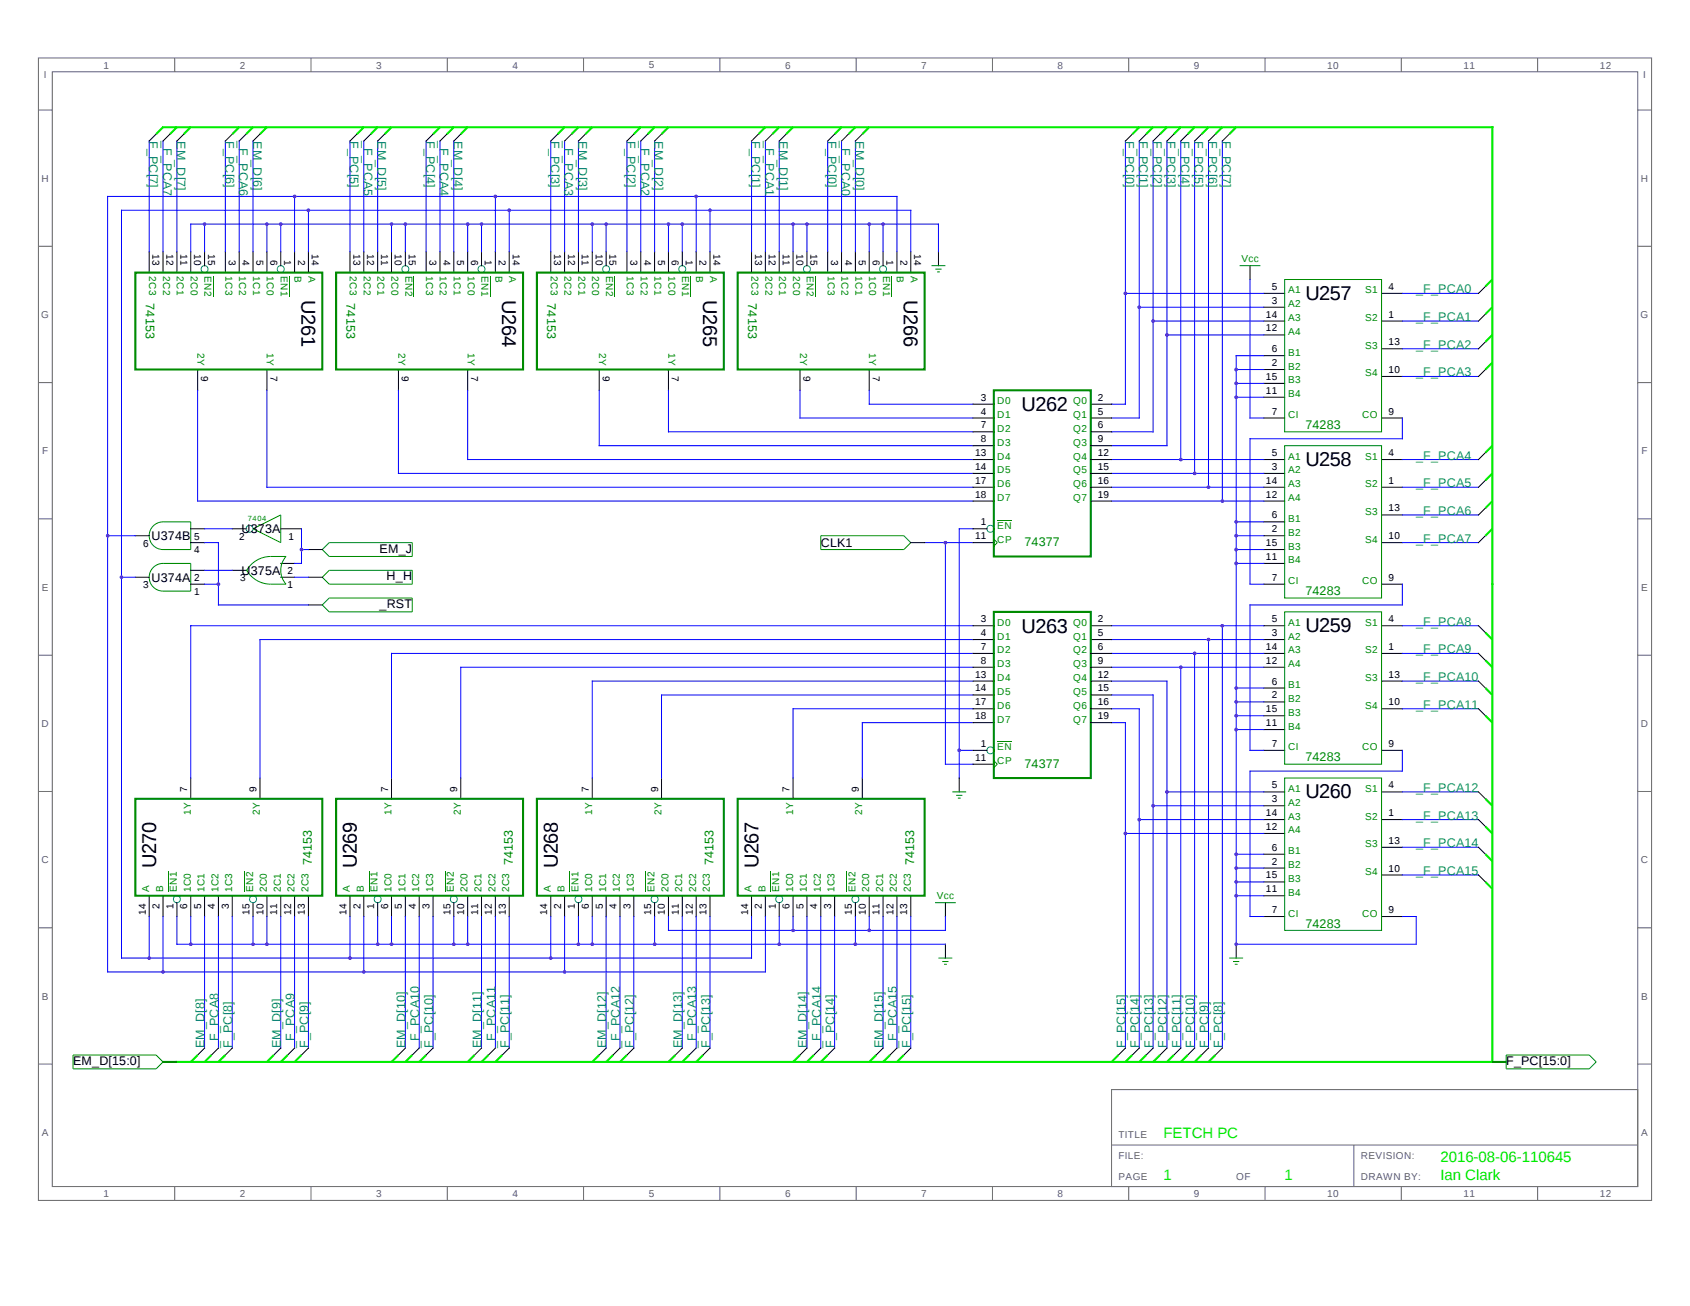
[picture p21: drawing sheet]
<svg xmlns="http://www.w3.org/2000/svg" width="279mm" height="216mm" viewBox="0 0 279 216" stroke-linecap="round" stroke-linejoin="round" font-family="sans-serif">
<defs><g id="words">
<g font-size="3.3">
<text x="49.8" y="49.6" transform="rotate(90 49.8 49.6)">U261</text>
<text x="83" y="49.6" transform="rotate(90 83 49.6)">U264</text>
<text x="116.2" y="49.6" transform="rotate(90 116.2 49.6)">U265</text>
<text x="149.4" y="49.6" transform="rotate(90 149.4 49.6)">U266</text>
<text x="215.8" y="49.6">U257</text>
<text x="168.9" y="68">U262</text>
<text x="215.8" y="77">U258</text>
<text x="168.9" y="104.6">U263</text>
<text x="215.8" y="104.5">U259</text>
<text x="215.8" y="132">U260</text>
<text x="25.8" y="143.5" transform="rotate(-90 25.8 143.5)">U270</text>
<text x="59" y="143.5" transform="rotate(-90 59 143.5)">U269</text>
<text x="92.2" y="143.5" transform="rotate(-90 92.2 143.5)">U268</text>
<text x="125.4" y="143.5" transform="rotate(-90 125.4 143.5)">U267</text>
</g>
<g font-size="2.5" fill="#0e0">
<text x="192.4" y="188.1">FETCH PC</text>
<text x="192.4" y="195">1</text>
<text x="212.4" y="195">1</text>
<text x="238.1" y="192.2">2016-08-06-110645</text>
<text x="238.1" y="195">Ian Clark</text>
</g>
<g font-size="2.1" fill="#008b8b">
<text x="24.7" y="23.3" transform="rotate(90 24.7 23.3)">F_PC[7]</text>
<text x="27" y="23.3" transform="rotate(90 27 23.3)">_F_PCA7</text>
<text x="29.2" y="23.3" transform="rotate(90 29.2 23.3)">EM_D[7]</text>
<text x="37.3" y="23.3" transform="rotate(90 37.3 23.3)">F_PC[6]</text>
<text x="39.5" y="23.3" transform="rotate(90 39.5 23.3)">_F_PCA6</text>
<text x="41.8" y="23.3" transform="rotate(90 41.8 23.3)">EM_D[6]</text>
<text x="57.9" y="23.3" transform="rotate(90 57.9 23.3)">F_PC[5]</text>
<text x="60.1" y="23.3" transform="rotate(90 60.1 23.3)">_F_PCA5</text>
<text x="62.4" y="23.3" transform="rotate(90 62.4 23.3)">EM_D[5]</text>
<text x="70.4" y="23.3" transform="rotate(90 70.4 23.3)">F_PC[4]</text>
<text x="72.7" y="23.3" transform="rotate(90 72.7 23.3)">_F_PCA4</text>
<text x="75" y="23.3" transform="rotate(90 75 23.3)">EM_D[4]</text>
<text x="91.1" y="23.3" transform="rotate(90 91.1 23.3)">F_PC[3]</text>
<text x="93.3" y="23.3" transform="rotate(90 93.3 23.3)">_F_PCA3</text>
<text x="95.6" y="23.3" transform="rotate(90 95.6 23.3)">EM_D[3]</text>
<text x="103.6" y="23.3" transform="rotate(90 103.6 23.3)">F_PC[2]</text>
<text x="105.9" y="23.3" transform="rotate(90 105.9 23.3)">_F_PCA2</text>
<text x="108.2" y="23.3" transform="rotate(90 108.2 23.3)">EM_D[2]</text>
<text x="124.2" y="23.3" transform="rotate(90 124.2 23.3)">F_PC[1]</text>
<text x="126.5" y="23.3" transform="rotate(90 126.5 23.3)">_F_PCA1</text>
<text x="128.8" y="23.3" transform="rotate(90 128.8 23.3)">EM_D[1]</text>
<text x="136.8" y="23.3" transform="rotate(90 136.8 23.3)">F_PC[0]</text>
<text x="139.1" y="23.3" transform="rotate(90 139.1 23.3)">_F_PCA0</text>
<text x="141.4" y="23.3" transform="rotate(90 141.4 23.3)">EM_D[0]</text>
<text x="186.1" y="23.3" transform="rotate(90 186.1 23.3)">F_PC[0]</text>
<text x="188.3" y="23.3" transform="rotate(90 188.3 23.3)">F_PC[1]</text>
<text x="190.6" y="23.3" transform="rotate(90 190.6 23.3)">F_PC[2]</text>
<text x="192.9" y="23.3" transform="rotate(90 192.9 23.3)">F_PC[3]</text>
<text x="195.2" y="23.3" transform="rotate(90 195.2 23.3)">F_PC[4]</text>
<text x="197.5" y="23.3" transform="rotate(90 197.5 23.3)">F_PC[5]</text>
<text x="199.8" y="23.3" transform="rotate(90 199.8 23.3)">F_PC[6]</text>
<text x="202.1" y="23.3" transform="rotate(90 202.1 23.3)">F_PC[7]</text>
<text x="234.1" y="53.1">_F_PCA1</text>
<text x="234.1" y="48.5">_F_PCA0</text>
<text x="234.1" y="57.7">_F_PCA2</text>
<text x="234.1" y="62.2">_F_PCA3</text>
<text x="234.1" y="76">_F_PCA4</text>
<text x="234.1" y="80.5">_F_PCA5</text>
<text x="234.1" y="89.7">_F_PCA7</text>
<text x="234.1" y="85.1">_F_PCA6</text>
<text x="234.1" y="103.4">_F_PCA8</text>
<text x="234.1" y="108">_F_PCA9</text>
<text x="234.1" y="112.6">_F_PCA10</text>
<text x="234.1" y="117.2">_F_PCA11</text>
<text x="234.1" y="130.9">_F_PCA12</text>
<text x="234.1" y="135.5">_F_PCA13</text>
<text x="234.1" y="140.1">_F_PCA14</text>
<text x="234.1" y="144.6">_F_PCA15</text>
<text x="33.8" y="173.3" transform="rotate(-90 33.8 173.3)">EM_D[8]</text>
<text x="36.1" y="173.3" transform="rotate(-90 36.1 173.3)">_F_PCA8</text>
<text x="38.4" y="173.3" transform="rotate(-90 38.4 173.3)">F_PC[8]</text>
<text x="46.4" y="173.3" transform="rotate(-90 46.4 173.3)">EM_D[9]</text>
<text x="48.7" y="173.3" transform="rotate(-90 48.7 173.3)">_F_PCA9</text>
<text x="51" y="173.3" transform="rotate(-90 51 173.3)">F_PC[9]</text>
<text x="67" y="173.3" transform="rotate(-90 67 173.3)">EM_D[10]</text>
<text x="69.3" y="173.3" transform="rotate(-90 69.3 173.3)">_F_PCA10</text>
<text x="71.6" y="173.3" transform="rotate(-90 71.6 173.3)">F_PC[10]</text>
<text x="79.6" y="173.3" transform="rotate(-90 79.6 173.3)">EM_D[11]</text>
<text x="81.9" y="173.3" transform="rotate(-90 81.9 173.3)">_F_PCA11</text>
<text x="84.2" y="173.3" transform="rotate(-90 84.2 173.3)">F_PC[11]</text>
<text x="100.2" y="173.3" transform="rotate(-90 100.2 173.3)">EM_D[12]</text>
<text x="102.5" y="173.3" transform="rotate(-90 102.5 173.3)">_F_PCA12</text>
<text x="104.8" y="173.3" transform="rotate(-90 104.8 173.3)">F_PC[12]</text>
<text x="112.8" y="173.3" transform="rotate(-90 112.8 173.3)">EM_D[13]</text>
<text x="115.1" y="173.3" transform="rotate(-90 115.1 173.3)">_F_PCA13</text>
<text x="117.4" y="173.3" transform="rotate(-90 117.4 173.3)">F_PC[13]</text>
<text x="133.4" y="173.3" transform="rotate(-90 133.4 173.3)">EM_D[14]</text>
<text x="135.7" y="173.3" transform="rotate(-90 135.7 173.3)">_F_PCA14</text>
<text x="138" y="173.3" transform="rotate(-90 138 173.3)">F_PC[14]</text>
<text x="146" y="173.3" transform="rotate(-90 146 173.3)">EM_D[15]</text>
<text x="148.3" y="173.3" transform="rotate(-90 148.3 173.3)">_F_PCA15</text>
<text x="150.6" y="173.3" transform="rotate(-90 150.6 173.3)">F_PC[15]</text>
<text x="186.1" y="173.3" transform="rotate(-90 186.1 173.3)">F_PC[15]</text>
<text x="188.3" y="173.3" transform="rotate(-90 188.3 173.3)">F_PC[14]</text>
<text x="190.6" y="173.3" transform="rotate(-90 190.6 173.3)">F_PC[13]</text>
<text x="192.9" y="173.3" transform="rotate(-90 192.9 173.3)">F_PC[12]</text>
<text x="195.2" y="173.3" transform="rotate(-90 195.2 173.3)">F_PC[11]</text>
<text x="197.5" y="173.3" transform="rotate(-90 197.5 173.3)">F_PC[10]</text>
<text x="199.8" y="173.3" transform="rotate(-90 199.8 173.3)">F_PC[9]</text>
<text x="202.1" y="173.3" transform="rotate(-90 202.1 173.3)">F_PC[8]</text>
</g>
<g font-size="2.1" fill="#008b00">
<text x="24.1" y="50.1" transform="rotate(90 24.1 50.1)">74153</text>
<text x="57.3" y="50.1" transform="rotate(90 57.3 50.1)">74153</text>
<text x="90.5" y="50.1" transform="rotate(90 90.5 50.1)">74153</text>
<text x="123.7" y="50.1" transform="rotate(90 123.7 50.1)">74153</text>
<text x="215.8" y="70.9">74283</text>
<text x="169.4" y="90.3">74377</text>
<text x="215.8" y="98.4">74283</text>
<text x="215.8" y="125.9">74283</text>
<text x="169.4" y="126.9">74377</text>
<text x="51.6" y="143" transform="rotate(-90 51.6 143)">74153</text>
<text x="84.8" y="143" transform="rotate(-90 84.8 143)">74153</text>
<text x="118" y="143" transform="rotate(-90 118 143)">74153</text>
<text x="151.1" y="143" transform="rotate(-90 151.1 143)">74153</text>
<text x="215.8" y="153.3">74283</text>
</g>
<g font-size="2.1">
<text x="25.1" y="89.3">U374B</text>
<text x="39.9" y="88.1">U373A</text>
<text x="39.9" y="95">U375A</text>
<text x="62.8" y="91.4">EM_J</text>
<text x="63.9" y="95.9">H_H</text>
<text x="135.7" y="90.4">CLK1</text>
<text x="25.1" y="96.2">U374A</text>
<text x="62.8" y="100.5">_RST</text>
<text x="12.1" y="176.1">EM_D[15:0]</text>
<text x="249" y="176.1">F_PC[15:0]</text>
</g>
<g font-size="1.7" fill="#666">
<text x="17.1" y="11.3">1</text>
<text x="39.7" y="11.3">2</text>
<text x="62.2" y="11.3">3</text>
<text x="84.7" y="11.3">4</text>
<text x="107.3" y="11.3">5</text>
<text x="129.8" y="11.3">6</text>
<text x="152.3" y="11.3">7</text>
<text x="174.9" y="11.3">8</text>
<text x="197.4" y="11.3">9</text>
<text x="219.4" y="11.3">10</text>
<text x="242" y="11.3">11</text>
<text x="264.5" y="11.3">12</text>
<text x="7.2" y="12.9">I</text>
<text x="271.7" y="12.9">I</text>
<text x="6.9" y="30.1">H</text>
<text x="271.3" y="30.1">H</text>
<text x="6.8" y="52.6">G</text>
<text x="271.2" y="52.6">G</text>
<text x="7" y="75.1">F</text>
<text x="271.4" y="75.1">F</text>
<text x="6.9" y="97.7">E</text>
<text x="271.3" y="97.7">E</text>
<text x="6.9" y="120.2">D</text>
<text x="271.3" y="120.2">D</text>
<text x="6.9" y="142.7">C</text>
<text x="271.3" y="142.7">C</text>
<text x="6.9" y="165.3">B</text>
<text x="271.3" y="165.3">B</text>
<text x="6.9" y="187.8">A</text>
<text x="184.9" y="191.6">FILE:</text>
<text x="184.9" y="188.1">TITLE</text>
<text x="225" y="191.6">REVISION:</text>
<text x="271.3" y="187.8">A</text>
<text x="17.1" y="197.9">1</text>
<text x="39.7" y="197.9">2</text>
<text x="62.2" y="197.9">3</text>
<text x="84.7" y="197.9">4</text>
<text x="107.3" y="197.9">5</text>
<text x="129.8" y="197.9">6</text>
<text x="152.3" y="197.9">7</text>
<text x="174.9" y="197.9">8</text>
<text x="184.9" y="195">PAGE</text>
<text x="197.4" y="197.9">9</text>
<text x="204.4" y="195">OF</text>
<text x="219.4" y="197.9">10</text>
<text x="225" y="195">DRAWN BY:</text>
<text x="242" y="197.9">11</text>
<text x="264.5" y="197.9">12</text>
</g>
<g font-size="1.7">
<text x="25.2" y="42" transform="rotate(90 25.2 42)">13</text>
<text x="27.5" y="42" transform="rotate(90 27.5 42)">12</text>
<text x="29.8" y="42" transform="rotate(90 29.8 42)">11</text>
<text x="32.1" y="42" transform="rotate(90 32.1 42)">10</text>
<text x="34.4" y="42" transform="rotate(90 34.4 42)">15</text>
<text x="51.6" y="42" transform="rotate(90 51.6 42)">14</text>
<text x="58.4" y="42" transform="rotate(90 58.4 42)">13</text>
<text x="60.7" y="42" transform="rotate(90 60.7 42)">12</text>
<text x="63" y="42" transform="rotate(90 63 42)">11</text>
<text x="65.3" y="42" transform="rotate(90 65.3 42)">10</text>
<text x="67.6" y="42" transform="rotate(90 67.6 42)">15</text>
<text x="84.8" y="42" transform="rotate(90 84.8 42)">14</text>
<text x="91.6" y="42" transform="rotate(90 91.6 42)">13</text>
<text x="93.9" y="42" transform="rotate(90 93.9 42)">12</text>
<text x="96.2" y="42" transform="rotate(90 96.2 42)">11</text>
<text x="98.5" y="42" transform="rotate(90 98.5 42)">10</text>
<text x="100.8" y="42" transform="rotate(90 100.8 42)">15</text>
<text x="118" y="42" transform="rotate(90 118 42)">14</text>
<text x="124.8" y="42" transform="rotate(90 124.8 42)">13</text>
<text x="127.1" y="42" transform="rotate(90 127.1 42)">12</text>
<text x="129.4" y="42" transform="rotate(90 129.4 42)">11</text>
<text x="131.7" y="42" transform="rotate(90 131.7 42)">10</text>
<text x="134" y="42" transform="rotate(90 134 42)">15</text>
<text x="151.1" y="42" transform="rotate(90 151.1 42)">14</text>
<text x="37.8" y="42.9" transform="rotate(90 37.8 42.9)">3</text>
<text x="40.1" y="42.9" transform="rotate(90 40.1 42.9)">4</text>
<text x="42.4" y="42.9" transform="rotate(90 42.4 42.9)">5</text>
<text x="44.7" y="42.9" transform="rotate(90 44.7 42.9)">6</text>
<text x="47" y="42.9" transform="rotate(90 47 42.9)">1</text>
<text x="49.3" y="42.9" transform="rotate(90 49.3 42.9)">2</text>
<text x="71" y="42.9" transform="rotate(90 71 42.9)">3</text>
<text x="73.3" y="42.9" transform="rotate(90 73.3 42.9)">4</text>
<text x="75.6" y="42.9" transform="rotate(90 75.6 42.9)">5</text>
<text x="77.9" y="42.9" transform="rotate(90 77.9 42.9)">6</text>
<text x="80.2" y="42.9" transform="rotate(90 80.2 42.9)">1</text>
<text x="82.5" y="42.9" transform="rotate(90 82.5 42.9)">2</text>
<text x="104.2" y="42.9" transform="rotate(90 104.2 42.9)">3</text>
<text x="106.5" y="42.9" transform="rotate(90 106.5 42.9)">4</text>
<text x="108.8" y="42.9" transform="rotate(90 108.8 42.9)">5</text>
<text x="111.1" y="42.9" transform="rotate(90 111.1 42.9)">6</text>
<text x="113.4" y="42.9" transform="rotate(90 113.4 42.9)">1</text>
<text x="115.7" y="42.9" transform="rotate(90 115.7 42.9)">2</text>
<text x="137.4" y="42.9" transform="rotate(90 137.4 42.9)">3</text>
<text x="139.7" y="42.9" transform="rotate(90 139.7 42.9)">4</text>
<text x="142" y="42.9" transform="rotate(90 142 42.9)">5</text>
<text x="144.3" y="42.9" transform="rotate(90 144.3 42.9)">6</text>
<text x="146.6" y="42.9" transform="rotate(90 146.6 42.9)">1</text>
<text x="148.9" y="42.9" transform="rotate(90 148.9 42.9)">2</text>
<text x="210.3" y="47.9">5</text>
<text x="229.6" y="47.9">4</text>
<text x="209.3" y="52.5">14</text>
<text x="210.3" y="50.2">3</text>
<text x="229.6" y="52.5">1</text>
<text x="209.3" y="54.8">12</text>
<text x="210.3" y="58.2">6</text>
<text x="229.6" y="57.1">13</text>
<text x="33.2" y="62.2" transform="rotate(90 33.2 62.2)">9</text>
<text x="44.7" y="62.2" transform="rotate(90 44.7 62.2)">7</text>
<text x="66.4" y="62.2" transform="rotate(90 66.4 62.2)">9</text>
<text x="77.9" y="62.2" transform="rotate(90 77.9 62.2)">7</text>
<text x="99.6" y="62.2" transform="rotate(90 99.6 62.2)">9</text>
<text x="111.1" y="62.2" transform="rotate(90 111.1 62.2)">7</text>
<text x="132.8" y="62.2" transform="rotate(90 132.8 62.2)">9</text>
<text x="144.3" y="62.2" transform="rotate(90 144.3 62.2)">7</text>
<text x="209.3" y="62.8">15</text>
<text x="209.3" y="65.1">11</text>
<text x="210.3" y="60.5">2</text>
<text x="229.6" y="61.7">10</text>
<text x="162.2" y="66.2">3</text>
<text x="162.2" y="70.8">7</text>
<text x="162.2" y="68.5">4</text>
<text x="181.5" y="66.2">2</text>
<text x="181.5" y="68.5">5</text>
<text x="181.5" y="70.8">6</text>
<text x="210.3" y="68.5">7</text>
<text x="229.6" y="68.5">9</text>
<text x="161.2" y="75.4">13</text>
<text x="161.2" y="77.7">14</text>
<text x="162.2" y="73.1">8</text>
<text x="181.5" y="73.1">9</text>
<text x="181.5" y="75.4">12</text>
<text x="181.5" y="77.7">15</text>
<text x="210.3" y="75.4">5</text>
<text x="210.3" y="77.7">3</text>
<text x="229.6" y="75.4">4</text>
<text x="161.2" y="82.3">18</text>
<text x="161.2" y="80">17</text>
<text x="181.5" y="80">16</text>
<text x="181.5" y="82.3">19</text>
<text x="209.3" y="80">14</text>
<text x="209.3" y="82.3">12</text>
<text x="229.6" y="80">1</text>
<text x="32.1" y="89.2">5</text>
<text x="39.5" y="89.2">2</text>
<text x="47.7" y="89.2">1</text>
<text x="161.2" y="89.1">11</text>
<text x="162.2" y="86.8">1</text>
<text x="210.3" y="85.7">6</text>
<text x="210.3" y="88">2</text>
<text x="229.6" y="84.6">13</text>
<text x="229.6" y="89.1">10</text>
<text x="23.7" y="90.4">6</text>
<text x="32.1" y="91.5">4</text>
<text x="47.6" y="94.9">2</text>
<text x="209.3" y="90.3">15</text>
<text x="209.3" y="92.6">11</text>
<text x="210.3" y="96">7</text>
<text x="229.6" y="96">9</text>
<text x="23.7" y="97.2">3</text>
<text x="32.1" y="98.4">1</text>
<text x="32.1" y="96.1">2</text>
<text x="39.7" y="96.1">3</text>
<text x="47.6" y="97.2">1</text>
<text x="162.2" y="102.9">3</text>
<text x="162.2" y="107.4">7</text>
<text x="162.2" y="105.2">4</text>
<text x="181.5" y="102.9">2</text>
<text x="181.5" y="105.2">5</text>
<text x="181.5" y="107.4">6</text>
<text x="209.3" y="107.4">14</text>
<text x="210.3" y="102.9">5</text>
<text x="210.3" y="105.2">3</text>
<text x="229.6" y="102.9">4</text>
<text x="229.6" y="107.4">1</text>
<text x="161.2" y="112">13</text>
<text x="162.2" y="109.7">8</text>
<text x="181.5" y="109.7">9</text>
<text x="181.5" y="112">12</text>
<text x="209.3" y="109.7">12</text>
<text x="210.3" y="113.2">6</text>
<text x="229.6" y="112">13</text>
<text x="161.2" y="118.9">18</text>
<text x="161.2" y="116.6">17</text>
<text x="161.2" y="114.3">14</text>
<text x="181.5" y="114.3">15</text>
<text x="181.5" y="116.6">16</text>
<text x="181.5" y="118.9">19</text>
<text x="209.3" y="117.7">15</text>
<text x="210.3" y="115.5">2</text>
<text x="229.6" y="116.6">10</text>
<text x="161.2" y="125.8">11</text>
<text x="162.2" y="123.5">1</text>
<text x="209.3" y="120">11</text>
<text x="210.3" y="123.5">7</text>
<text x="229.6" y="123.5">9</text>
<text x="31" y="130.9" transform="rotate(-90 31 130.9)">7</text>
<text x="42.4" y="130.9" transform="rotate(-90 42.4 130.9)">9</text>
<text x="64.2" y="130.9" transform="rotate(-90 64.2 130.9)">7</text>
<text x="75.6" y="130.9" transform="rotate(-90 75.6 130.9)">9</text>
<text x="97.3" y="130.9" transform="rotate(-90 97.3 130.9)">7</text>
<text x="108.8" y="130.9" transform="rotate(-90 108.8 130.9)">9</text>
<text x="130.5" y="130.9" transform="rotate(-90 130.5 130.9)">7</text>
<text x="142" y="130.9" transform="rotate(-90 142 130.9)">9</text>
<text x="210.3" y="130.3">5</text>
<text x="229.6" y="130.3">4</text>
<text x="209.3" y="134.9">14</text>
<text x="209.3" y="137.2">12</text>
<text x="210.3" y="132.6">3</text>
<text x="229.6" y="134.9">1</text>
<text x="210.3" y="140.6">6</text>
<text x="210.3" y="142.9">2</text>
<text x="229.6" y="139.5">13</text>
<text x="209.3" y="145.2">15</text>
<text x="209.3" y="147.5">11</text>
<text x="229.6" y="144.1">10</text>
<text x="24.1" y="151.2" transform="rotate(-90 24.1 151.2)">14</text>
<text x="26.4" y="150.2" transform="rotate(-90 26.4 150.2)">2</text>
<text x="28.7" y="150.2" transform="rotate(-90 28.7 150.2)">1</text>
<text x="31" y="150.2" transform="rotate(-90 31 150.2)">6</text>
<text x="33.2" y="150.2" transform="rotate(-90 33.2 150.2)">5</text>
<text x="35.5" y="150.2" transform="rotate(-90 35.5 150.2)">4</text>
<text x="37.8" y="150.2" transform="rotate(-90 37.8 150.2)">3</text>
<text x="41.3" y="151.2" transform="rotate(-90 41.3 151.2)">15</text>
<text x="43.6" y="151.2" transform="rotate(-90 43.6 151.2)">10</text>
<text x="45.8" y="151.2" transform="rotate(-90 45.8 151.2)">11</text>
<text x="48.1" y="151.2" transform="rotate(-90 48.1 151.2)">12</text>
<text x="50.4" y="151.2" transform="rotate(-90 50.4 151.2)">13</text>
<text x="57.3" y="151.2" transform="rotate(-90 57.3 151.2)">14</text>
<text x="59.6" y="150.2" transform="rotate(-90 59.6 150.2)">2</text>
<text x="61.9" y="150.2" transform="rotate(-90 61.9 150.2)">1</text>
<text x="64.2" y="150.2" transform="rotate(-90 64.2 150.2)">6</text>
<text x="66.4" y="150.2" transform="rotate(-90 66.4 150.2)">5</text>
<text x="68.7" y="150.2" transform="rotate(-90 68.7 150.2)">4</text>
<text x="71" y="150.2" transform="rotate(-90 71 150.2)">3</text>
<text x="74.5" y="151.2" transform="rotate(-90 74.5 151.2)">15</text>
<text x="76.7" y="151.2" transform="rotate(-90 76.7 151.2)">10</text>
<text x="79" y="151.2" transform="rotate(-90 79 151.2)">11</text>
<text x="81.3" y="151.2" transform="rotate(-90 81.3 151.2)">12</text>
<text x="83.6" y="151.2" transform="rotate(-90 83.6 151.2)">13</text>
<text x="90.5" y="151.2" transform="rotate(-90 90.5 151.2)">14</text>
<text x="92.8" y="150.2" transform="rotate(-90 92.8 150.2)">2</text>
<text x="95.1" y="150.2" transform="rotate(-90 95.1 150.2)">1</text>
<text x="97.3" y="150.2" transform="rotate(-90 97.3 150.2)">6</text>
<text x="99.6" y="150.2" transform="rotate(-90 99.6 150.2)">5</text>
<text x="101.9" y="150.2" transform="rotate(-90 101.9 150.2)">4</text>
<text x="104.2" y="150.2" transform="rotate(-90 104.2 150.2)">3</text>
<text x="107.6" y="151.2" transform="rotate(-90 107.6 151.2)">15</text>
<text x="109.9" y="151.2" transform="rotate(-90 109.9 151.2)">10</text>
<text x="112.2" y="151.2" transform="rotate(-90 112.2 151.2)">11</text>
<text x="114.5" y="151.2" transform="rotate(-90 114.5 151.2)">12</text>
<text x="116.8" y="151.2" transform="rotate(-90 116.8 151.2)">13</text>
<text x="123.7" y="151.2" transform="rotate(-90 123.7 151.2)">14</text>
<text x="126" y="150.2" transform="rotate(-90 126 150.2)">2</text>
<text x="128.3" y="150.2" transform="rotate(-90 128.3 150.2)">1</text>
<text x="130.5" y="150.2" transform="rotate(-90 130.5 150.2)">6</text>
<text x="132.8" y="150.2" transform="rotate(-90 132.8 150.2)">5</text>
<text x="135.1" y="150.2" transform="rotate(-90 135.1 150.2)">4</text>
<text x="137.4" y="150.2" transform="rotate(-90 137.4 150.2)">3</text>
<text x="140.8" y="151.2" transform="rotate(-90 140.8 151.2)">15</text>
<text x="143.1" y="151.2" transform="rotate(-90 143.1 151.2)">10</text>
<text x="145.4" y="151.2" transform="rotate(-90 145.4 151.2)">11</text>
<text x="147.7" y="151.2" transform="rotate(-90 147.7 151.2)">12</text>
<text x="150" y="151.2" transform="rotate(-90 150 151.2)">13</text>
<text x="210.3" y="150.9">7</text>
<text x="229.6" y="150.9">9</text>
</g>
<g font-size="1.7" fill="#008b00">
<text x="24.7" y="45.6" transform="rotate(90 24.7 45.6)">2C3</text>
<text x="27" y="45.6" transform="rotate(90 27 45.6)">2C2</text>
<text x="29.2" y="45.6" transform="rotate(90 29.2 45.6)">2C1</text>
<text x="31.5" y="45.6" transform="rotate(90 31.5 45.6)">2C0</text>
<text x="33.8" y="45.6" transform="rotate(90 33.8 45.6)">EN2</text>
<text x="37.3" y="45.6" transform="rotate(90 37.3 45.6)">1C3</text>
<text x="39.5" y="45.6" transform="rotate(90 39.5 45.6)">1C2</text>
<text x="41.8" y="45.6" transform="rotate(90 41.8 45.6)">1C1</text>
<text x="44.1" y="45.6" transform="rotate(90 44.1 45.6)">1C0</text>
<text x="46.4" y="45.6" transform="rotate(90 46.4 45.6)">EN1</text>
<text x="48.7" y="45.6" transform="rotate(90 48.7 45.6)">B</text>
<text x="51" y="45.6" transform="rotate(90 51 45.6)">A</text>
<text x="57.9" y="45.6" transform="rotate(90 57.9 45.6)">2C3</text>
<text x="60.1" y="45.6" transform="rotate(90 60.1 45.6)">2C2</text>
<text x="62.4" y="45.6" transform="rotate(90 62.4 45.6)">2C1</text>
<text x="64.7" y="45.6" transform="rotate(90 64.7 45.6)">2C0</text>
<text x="67" y="45.6" transform="rotate(90 67 45.6)">EN2</text>
<text x="70.5" y="45.6" transform="rotate(90 70.5 45.6)">1C3</text>
<text x="72.7" y="45.6" transform="rotate(90 72.7 45.6)">1C2</text>
<text x="75" y="45.6" transform="rotate(90 75 45.6)">1C1</text>
<text x="77.3" y="45.6" transform="rotate(90 77.3 45.6)">1C0</text>
<text x="79.6" y="45.6" transform="rotate(90 79.6 45.6)">EN1</text>
<text x="81.9" y="45.6" transform="rotate(90 81.9 45.6)">B</text>
<text x="84.2" y="45.6" transform="rotate(90 84.2 45.6)">A</text>
<text x="91.1" y="45.6" transform="rotate(90 91.1 45.6)">2C3</text>
<text x="93.3" y="45.6" transform="rotate(90 93.3 45.6)">2C2</text>
<text x="95.6" y="45.6" transform="rotate(90 95.6 45.6)">2C1</text>
<text x="97.9" y="45.6" transform="rotate(90 97.9 45.6)">2C0</text>
<text x="100.2" y="45.6" transform="rotate(90 100.2 45.6)">EN2</text>
<text x="103.6" y="45.6" transform="rotate(90 103.6 45.6)">1C3</text>
<text x="105.9" y="45.6" transform="rotate(90 105.9 45.6)">1C2</text>
<text x="108.2" y="45.6" transform="rotate(90 108.2 45.6)">1C1</text>
<text x="110.5" y="45.6" transform="rotate(90 110.5 45.6)">1C0</text>
<text x="112.8" y="45.6" transform="rotate(90 112.8 45.6)">EN1</text>
<text x="115.1" y="45.6" transform="rotate(90 115.1 45.6)">B</text>
<text x="117.4" y="45.6" transform="rotate(90 117.4 45.6)">A</text>
<text x="124.2" y="45.6" transform="rotate(90 124.2 45.6)">2C3</text>
<text x="126.5" y="45.6" transform="rotate(90 126.5 45.6)">2C2</text>
<text x="128.8" y="45.6" transform="rotate(90 128.8 45.6)">2C1</text>
<text x="131.1" y="45.6" transform="rotate(90 131.1 45.6)">2C0</text>
<text x="133.4" y="45.6" transform="rotate(90 133.4 45.6)">EN2</text>
<text x="136.8" y="45.6" transform="rotate(90 136.8 45.6)">1C3</text>
<text x="139.1" y="45.6" transform="rotate(90 139.1 45.6)">1C2</text>
<text x="141.4" y="45.6" transform="rotate(90 141.4 45.6)">1C1</text>
<text x="143.7" y="45.6" transform="rotate(90 143.7 45.6)">1C0</text>
<text x="146" y="45.6" transform="rotate(90 146 45.6)">EN1</text>
<text x="148.3" y="45.6" transform="rotate(90 148.3 45.6)">B</text>
<text x="150.6" y="45.6" transform="rotate(90 150.6 45.6)">A</text>
<text x="205.2" y="43.3">Vcc</text>
<text x="213" y="48.5">A1</text>
<text x="213" y="50.8">A2</text>
<text x="213" y="53.1">A3</text>
<text x="225.7" y="48.5">S1</text>
<text x="225.7" y="53.1">S2</text>
<text x="32.7" y="58.4" transform="rotate(90 32.7 58.4)">2Y</text>
<text x="44.1" y="58.4" transform="rotate(90 44.1 58.4)">1Y</text>
<text x="65.9" y="58.4" transform="rotate(90 65.9 58.4)">2Y</text>
<text x="77.3" y="58.4" transform="rotate(90 77.3 58.4)">1Y</text>
<text x="99.1" y="58.4" transform="rotate(90 99.1 58.4)">2Y</text>
<text x="110.5" y="58.4" transform="rotate(90 110.5 58.4)">1Y</text>
<text x="132.3" y="58.4" transform="rotate(90 132.3 58.4)">2Y</text>
<text x="143.7" y="58.4" transform="rotate(90 143.7 58.4)">1Y</text>
<text x="213" y="55.4">A4</text>
<text x="213" y="58.8">B1</text>
<text x="225.7" y="57.7">S3</text>
<text x="213" y="61.1">B2</text>
<text x="213" y="63.4">B3</text>
<text x="213" y="65.7">B4</text>
<text x="225.7" y="62.2">S4</text>
<text x="164.9" y="66.8">D0</text>
<text x="164.9" y="71.4">D2</text>
<text x="164.9" y="69.1">D1</text>
<text x="177.4" y="66.8">Q0</text>
<text x="177.4" y="69.1">Q1</text>
<text x="177.4" y="71.4">Q2</text>
<text x="213" y="69.1">CI</text>
<text x="225.2" y="69.1">CO</text>
<text x="164.9" y="76">D4</text>
<text x="164.9" y="73.7">D3</text>
<text x="177.4" y="73.7">Q3</text>
<text x="177.4" y="76">Q4</text>
<text x="213" y="76">A1</text>
<text x="225.7" y="76">S1</text>
<text x="164.9" y="82.8">D7</text>
<text x="164.9" y="80.5">D6</text>
<text x="164.9" y="78.3">D5</text>
<text x="177.4" y="78.3">Q5</text>
<text x="177.4" y="80.5">Q6</text>
<text x="177.4" y="82.8">Q7</text>
<text x="213" y="78.3">A2</text>
<text x="213" y="80.5">A3</text>
<text x="213" y="82.8">A4</text>
<text x="225.7" y="80.5">S2</text>
<text x="164.9" y="87.4">EN</text>
<text x="164.9" y="89.7">CP</text>
<text x="213" y="86.3">B1</text>
<text x="213" y="88.6">B2</text>
<text x="225.7" y="85.1">S3</text>
<text x="225.7" y="89.7">S4</text>
<text x="213" y="90.8">B3</text>
<text x="213" y="93.1">B4</text>
<text x="213" y="96.6">CI</text>
<text x="225.2" y="96.6">CO</text>
<text x="164.9" y="103.4">D0</text>
<text x="164.9" y="105.7">D1</text>
<text x="177.4" y="103.4">Q0</text>
<text x="177.4" y="105.7">Q1</text>
<text x="213" y="103.4">A1</text>
<text x="213" y="105.7">A2</text>
<text x="225.7" y="103.4">S1</text>
<text x="164.9" y="112.6">D4</text>
<text x="164.9" y="110.3">D3</text>
<text x="164.9" y="108">D2</text>
<text x="177.4" y="108">Q2</text>
<text x="177.4" y="110.3">Q3</text>
<text x="177.4" y="112.6">Q4</text>
<text x="213" y="108">A3</text>
<text x="213" y="110.3">A4</text>
<text x="213" y="113.7">B1</text>
<text x="225.7" y="108">S2</text>
<text x="225.7" y="112.6">S3</text>
<text x="164.9" y="119.5">D7</text>
<text x="164.9" y="117.2">D6</text>
<text x="164.9" y="114.9">D5</text>
<text x="177.4" y="114.9">Q5</text>
<text x="177.4" y="117.2">Q6</text>
<text x="177.4" y="119.5">Q7</text>
<text x="213" y="116">B2</text>
<text x="213" y="118.3">B3</text>
<text x="225.7" y="117.2">S4</text>
<text x="164.9" y="124">EN</text>
<text x="213" y="120.6">B4</text>
<text x="213" y="124">CI</text>
<text x="225.2" y="124">CO</text>
<text x="164.9" y="126.3">CP</text>
<text x="213" y="130.9">A1</text>
<text x="225.7" y="130.9">S1</text>
<text x="31.5" y="134.8" transform="rotate(-90 31.5 134.8)">1Y</text>
<text x="43" y="134.8" transform="rotate(-90 43 134.8)">2Y</text>
<text x="64.7" y="134.8" transform="rotate(-90 64.7 134.8)">1Y</text>
<text x="76.2" y="134.8" transform="rotate(-90 76.2 134.8)">2Y</text>
<text x="97.9" y="134.8" transform="rotate(-90 97.9 134.8)">1Y</text>
<text x="109.4" y="134.8" transform="rotate(-90 109.4 134.8)">2Y</text>
<text x="131.1" y="134.8" transform="rotate(-90 131.1 134.8)">1Y</text>
<text x="142.6" y="134.8" transform="rotate(-90 142.6 134.8)">2Y</text>
<text x="213" y="133.2">A2</text>
<text x="213" y="135.5">A3</text>
<text x="213" y="137.8">A4</text>
<text x="225.7" y="135.5">S2</text>
<text x="213" y="141.2">B1</text>
<text x="213" y="143.5">B2</text>
<text x="225.7" y="140.1">S3</text>
<text x="24.7" y="147.5" transform="rotate(-90 24.7 147.5)">A</text>
<text x="27" y="147.5" transform="rotate(-90 27 147.5)">B</text>
<text x="29.2" y="147.5" transform="rotate(-90 29.2 147.5)">EN1</text>
<text x="31.5" y="147.5" transform="rotate(-90 31.5 147.5)">1C0</text>
<text x="33.8" y="147.5" transform="rotate(-90 33.8 147.5)">1C1</text>
<text x="36.1" y="147.5" transform="rotate(-90 36.1 147.5)">1C2</text>
<text x="38.4" y="147.5" transform="rotate(-90 38.4 147.5)">1C3</text>
<text x="41.8" y="147.5" transform="rotate(-90 41.8 147.5)">EN2</text>
<text x="44.1" y="147.5" transform="rotate(-90 44.1 147.5)">2C0</text>
<text x="46.4" y="147.5" transform="rotate(-90 46.4 147.5)">2C1</text>
<text x="48.7" y="147.5" transform="rotate(-90 48.7 147.5)">2C2</text>
<text x="51" y="147.5" transform="rotate(-90 51 147.5)">2C3</text>
<text x="57.9" y="147.5" transform="rotate(-90 57.9 147.5)">A</text>
<text x="60.1" y="147.5" transform="rotate(-90 60.1 147.5)">B</text>
<text x="62.4" y="147.5" transform="rotate(-90 62.4 147.5)">EN1</text>
<text x="64.7" y="147.5" transform="rotate(-90 64.7 147.5)">1C0</text>
<text x="67" y="147.5" transform="rotate(-90 67 147.5)">1C1</text>
<text x="69.3" y="147.5" transform="rotate(-90 69.3 147.5)">1C2</text>
<text x="71.6" y="147.5" transform="rotate(-90 71.6 147.5)">1C3</text>
<text x="75" y="147.5" transform="rotate(-90 75 147.5)">EN2</text>
<text x="77.3" y="147.5" transform="rotate(-90 77.3 147.5)">2C0</text>
<text x="79.6" y="147.5" transform="rotate(-90 79.6 147.5)">2C1</text>
<text x="81.9" y="147.5" transform="rotate(-90 81.9 147.5)">2C2</text>
<text x="84.2" y="147.5" transform="rotate(-90 84.2 147.5)">2C3</text>
<text x="91.1" y="147.5" transform="rotate(-90 91.1 147.5)">A</text>
<text x="93.3" y="147.5" transform="rotate(-90 93.3 147.5)">B</text>
<text x="95.6" y="147.5" transform="rotate(-90 95.6 147.5)">EN1</text>
<text x="97.9" y="147.5" transform="rotate(-90 97.9 147.5)">1C0</text>
<text x="100.2" y="147.5" transform="rotate(-90 100.2 147.5)">1C1</text>
<text x="102.5" y="147.5" transform="rotate(-90 102.5 147.5)">1C2</text>
<text x="104.8" y="147.5" transform="rotate(-90 104.8 147.5)">1C3</text>
<text x="108.2" y="147.5" transform="rotate(-90 108.2 147.5)">EN2</text>
<text x="110.5" y="147.5" transform="rotate(-90 110.5 147.5)">2C0</text>
<text x="112.8" y="147.5" transform="rotate(-90 112.8 147.5)">2C1</text>
<text x="115.1" y="147.5" transform="rotate(-90 115.1 147.5)">2C2</text>
<text x="117.4" y="147.5" transform="rotate(-90 117.4 147.5)">2C3</text>
<text x="124.2" y="147.5" transform="rotate(-90 124.2 147.5)">A</text>
<text x="126.5" y="147.5" transform="rotate(-90 126.5 147.5)">B</text>
<text x="128.8" y="147.5" transform="rotate(-90 128.8 147.5)">EN1</text>
<text x="131.1" y="147.5" transform="rotate(-90 131.1 147.5)">1C0</text>
<text x="133.4" y="147.5" transform="rotate(-90 133.4 147.5)">1C1</text>
<text x="135.7" y="147.5" transform="rotate(-90 135.7 147.5)">1C2</text>
<text x="138" y="147.5" transform="rotate(-90 138 147.5)">1C3</text>
<text x="141.4" y="147.5" transform="rotate(-90 141.4 147.5)">EN2</text>
<text x="143.7" y="147.5" transform="rotate(-90 143.7 147.5)">2C0</text>
<text x="146" y="147.5" transform="rotate(-90 146 147.5)">2C1</text>
<text x="148.3" y="147.5" transform="rotate(-90 148.3 147.5)">2C2</text>
<text x="150.6" y="147.5" transform="rotate(-90 150.6 147.5)">2C3</text>
<text x="154.9" y="148.7">Vcc</text>
<text x="213" y="145.8">B3</text>
<text x="213" y="148.1">B4</text>
<text x="225.7" y="144.6">S4</text>
<text x="213" y="151.5">CI</text>
<text x="225.2" y="151.5">CO</text>
</g>
<text font-size="1.2" fill="#008b00" x="41" y="86.1">7404</text>
</g></defs>
<g fill="none" stroke="#666" stroke-width=".17">
<path d="M6.3 9.6h266.7v188.8h-266.7zM6.3 18.2h2.3M8.6 11.9h262.2v184.3h-262.2zM28.9 9.6v2.3M51.4 9.6v2.3M74 9.6v2.3M96.5 9.6v2.3M119 9.6v2.3M141.5 9.6v2.3M164.1 9.6v2.3M186.6 9.6v2.3M209.1 9.6v2.3"/>
<path d="M231.7 9.6v2.3M254.2 9.6v2.3M270.8 18.2h2.2M6.3 40.7h2.3M270.8 40.7h2.2M6.3 63.3h2.3M270.8 63.3h2.2M6.3 85.8h2.3M270.8 85.8h2.2M6.3 108.3h2.3M270.8 108.3h2.2M6.3 130.8h2.3"/>
<path d="M270.8 130.8h2.2M6.3 153.4h2.3M270.8 153.4h2.2M6.3 175.9h2.3M270.8 175.9h2.2M28.9 196.2v2.2M51.4 196.2v2.2M74 196.2v2.2M96.5 196.2v2.2M119 196.2v2.2M141.5 196.2v2.2M164.1 196.2v2.2"/>
<path d="M183.8 180.1h87v16.1h-87zM183.8 189.3h87M186.6 196.2v2.2M209.1 196.2v2.2M223.8 189.3v6.9M231.7 196.2v2.2M254.2 196.2v2.2"/>
</g>
<g fill="none" stroke="#000" stroke-width=".17">
<path d="M25.8 22.2l-1.1 1.1M28.1 22.2l-1.1 1.1M30.4 22.2l-1.2 1.1M38.4 22.2l-1.1 1.1M40.7 22.2l-1.2 1.1M43 22.2l-1.2 1.1M59 22.2l-1.1 1.1M61.3 22.2l-1.2 1.1M63.6 22.2l-1.2 1.1M71.6 22.2l-1.2 1.1M73.9 22.2l-1.2 1.1M76.2 22.2l-1.2 1.1"/>
<path d="M92.2 22.2l-1.1 1.1M94.5 22.2l-1.2 1.1M96.8 22.2l-1.2 1.1M104.8 22.2l-1.2 1.1M107.1 22.2l-1.2 1.1M109.4 22.2l-1.2 1.1M125.4 22.2l-1.2 1.1M127.7 22.2l-1.2 1.1M130 22.2l-1.2 1.1M138 22.2l-1.2 1.1M140.3 22.2l-1.2 1.1M142.6 22.2l-1.2 1.1"/>
<path d="M187.2 22.2l-1.1 1.1M189.5 22.2l-1.2 1.1M191.8 22.2l-1.2 1.1M194.1 22.2l-1.2 1.1M196.4 22.2l-1.2 1.1M198.6 22.2l-1.1 1.1M200.9 22.2l-1.1 1.1M203.2 22.2l-1.1 1.1M24.7 41.6v3.5M27 41.6v3.5M29.2 41.6v3.5M31.5 41.6v3.5"/>
<path d="M33.8 41.6v2.3M37.3 41.6v3.5M39.5 41.6v3.5M41.8 41.6v3.5M44.1 41.6v3.5M46.4 41.6v2.3M48.7 41.6v3.5M51 41.6v3.5M57.9 41.6v3.5M60.1 41.6v3.5M62.4 41.6v3.5M64.7 41.6v3.5"/>
<path d="M67 41.6v2.3M70.4 41.6v3.5M72.7 41.6v3.5M75 41.6v3.5M77.3 41.6v3.5M79.6 41.6v2.3M81.9 41.6v3.5M84.2 41.6v3.5M91.1 41.6v3.5M93.3 41.6v3.5M95.6 41.6v3.5M97.9 41.6v3.5"/>
<path d="M100.2 41.6v2.3M103.6 41.6v3.5M105.9 41.6v3.5M108.2 41.6v3.5M110.5 41.6v3.5M112.8 41.6v2.3M115.1 41.6v3.5M117.4 41.6v3.5M124.2 41.6v3.5M126.5 41.6v3.5M128.8 41.6v3.5M131.1 41.6v3.5"/>
<path d="M133.4 41.6v2.3M136.8 41.6v3.5M139.1 41.6v3.5M141.4 41.6v3.5M143.7 41.6v3.5M146 41.6v2.3M148.3 41.6v3.5M150.6 41.6v3.5M155.2 41.6v2.3M206.7 43.9v2.3M209 48.5h3.4M209 50.8h3.4"/>
<path d="M209 53.1h3.4M209 55.4h3.4M209 58.8h3.4M228.4 48.5h3.4M228.4 53.1h3.4M228.4 57.7h3.4M245.6 56.5l-1.2 1.2M245.6 51.9l-1.2 1.2M245.6 47.4l-1.2 1.1M32.7 61.1v3.4M44.1 61.1v3.4M65.9 61.1v3.4"/>
<path d="M77.3 61.1v3.4M99.1 61.1v3.4M110.5 61.1v3.4M132.3 61.1v3.4M143.7 61.1v3.4M160.9 69.1h3.4M160.9 76h3.4M160.9 78.3h3.4M160.9 66.8h3.4M160.9 73.7h3.4M160.9 71.4h3.4M180.3 69.1h3.5"/>
<path d="M180.3 76h3.5M180.3 78.3h3.5M180.3 66.8h3.5M180.3 73.7h3.5M180.3 71.4h3.5M209 69.1h3.4M209 61.1h3.4M209 63.4h3.4M209 65.7h3.4M209 76h3.4M209 78.3h3.4M228.4 62.2h3.4"/>
<path d="M228.4 69.1h3.4M228.4 76h3.4M245.6 79.4l-1.2 1.1M245.6 74.8l-1.2 1.2M245.6 61.1l-1.2 1.1M22.4 88.6h2.3M22.4 95.4h2.3M31.5 89.7h2.3M31.5 96.6h2.3M31.5 87.4h2.3M31.5 94.3h2.3M38.4 87.4h2.3"/>
<path d="M38.4 94.3h2.4M46.4 93.1h2.3M46.4 95.4h2.3M46.4 87.4h3.4M51 90.8h2.3M51 95.4h2.3M150.6 89.7h2.3M160.9 80.5h3.4M160.9 82.8h3.4M160.9 89.7h3.4M160.9 87.4h2.3M180.3 80.5h3.5"/>
<path d="M180.3 82.8h3.5M209 80.5h3.4M209 82.8h3.4M209 86.3h3.4M209 96.6h3.4M209 88.6h3.4M209 90.8h3.4M209 93.1h3.4M228.4 80.5h3.4M228.4 85.1h3.4M228.4 89.7h3.4M228.4 96.6h3.4"/>
<path d="M245.6 88.6l-1.2 1.1M245.6 84l-1.2 1.1M51 100h2.3M160.9 103.4h3.4M160.9 105.7h3.4M160.9 108h3.4M160.9 112.6h3.4M160.9 110.3h3.4M160.9 117.2h3.4M160.9 119.5h3.4M160.9 114.9h3.4M180.3 103.4h3.5"/>
<path d="M180.3 105.7h3.5M180.3 108h3.5M180.3 112.6h3.5M180.3 110.3h3.5M180.3 117.2h3.5M180.3 119.5h3.5M180.3 114.9h3.5M209 103.4h3.4M209 105.7h3.4M209 108h3.4M209 110.3h3.4M209 113.7h3.4"/>
<path d="M209 116h3.4M209 118.3h3.4M228.4 103.4h3.4M228.4 108h3.4M228.4 112.6h3.4M228.4 117.2h3.4M244.4 103.4l1.2 1.2M244.4 108l1.2 1.2M244.4 112.6l1.2 1.1M244.4 117.2l1.2 1.1M31.5 128.6v3.5M43 128.6v3.5"/>
<path d="M64.7 128.6v3.5M76.2 128.6v3.5M97.9 128.6v3.5M109.4 128.6v3.5M131.1 128.6v3.5M142.6 128.6v3.5M158.6 128.6v2.3M160.9 124h2.3M160.9 126.3h3.4M209 124h3.4M209 120.6h3.4M209 130.9h3.4"/>
<path d="M209 133.2h3.4M209 135.5h3.4M209 137.8h3.4M228.4 124h3.4M228.4 130.9h3.4M228.4 135.5h3.4M244.4 130.9l1.2 1.2M244.4 135.5l1.2 1.1M24.7 148.1v3.4M27 148.1v3.4M29.2 149.2v2.3M31.5 148.1v3.4"/>
<path d="M33.8 148.1v3.4M36.1 148.1v3.4M38.4 148.1v3.4M41.8 149.2v2.3M44.1 148.1v3.4M46.4 148.1v3.4M48.7 148.1v3.4M51 148.1v3.4M57.9 148.1v3.4M60.1 148.1v3.4M62.4 149.2v2.3M64.7 148.1v3.4"/>
<path d="M67 148.1v3.4M69.3 148.1v3.4M71.6 148.1v3.4M75 149.2v2.3M77.3 148.1v3.4M79.6 148.1v3.4M81.9 148.1v3.4M84.2 148.1v3.4M91.1 148.1v3.4M93.3 148.1v3.4M95.6 149.2v2.3M97.9 148.1v3.4"/>
<path d="M100.2 148.1v3.4M102.5 148.1v3.4M104.8 148.1v3.4M108.2 149.2v2.3M110.5 148.1v3.4M112.8 148.1v3.4M115.1 148.1v3.4M117.4 148.1v3.4M124.2 148.1v3.4M126.5 148.1v3.4M128.8 149.2v2.3M131.1 148.1v3.4"/>
<path d="M133.4 148.1v3.4M135.7 148.1v3.4M138 148.1v3.4M141.4 149.2v2.3M143.7 148.1v3.4M146 148.1v3.4M148.3 148.1v3.4M150.6 148.1v3.4M156.3 149.2v2.3M156.3 156.1v2.3M204.4 156.1v2.3M209 141.2h3.4"/>
<path d="M209 151.5h3.4M209 143.5h3.4M209 145.8h3.4M209 148.1h3.4M228.4 140.1h3.4M228.4 144.6h3.4M228.4 151.5h3.4M244.4 140.1l1.2 1.1M244.4 144.6l1.2 1.2M33.8 173.3l-1.1 1.1M36.1 173.3l-1.1 1.1M38.4 173.3l-1.1 1.1"/>
<path d="M46.4 173.3l-1.1 1.1M48.7 173.3l-1.1 1.1M51 173.3l-1.2 1.1M67 173.3l-1.1 1.1M69.3 173.3l-1.1 1.1M71.6 173.3l-1.2 1.1M79.6 173.3l-1.1 1.1M81.9 173.3l-1.1 1.1M84.2 173.3l-1.2 1.1M100.2 173.3l-1.1 1.1M102.5 173.3l-1.1 1.1M104.8 173.3l-1.2 1.1"/>
<path d="M112.8 173.3l-1.1 1.1M115.1 173.3l-1.2 1.1M117.4 173.3l-1.2 1.1M133.4 173.3l-1.1 1.1M135.7 173.3l-1.2 1.1M138 173.3l-1.2 1.1M146 173.3l-1.1 1.1M148.3 173.3l-1.2 1.1M150.6 173.3l-1.2 1.1M186.1 173.3l-1.2 1.1M188.3 173.3l-1.1 1.1M190.6 173.3l-1.1 1.1"/>
<path d="M192.9 173.3l-1.1 1.1M195.2 173.3l-1.1 1.1M197.5 173.3l-1.1 1.1M199.8 173.3l-1.2 1.1M202.1 173.3l-1.2 1.1"/>
</g>
<g fill="none" stroke="#008b00" stroke-width=".17">
<path d="M35.2 45.6v3.5M47.8 45.6v3.5M68.4 45.6v3.5M81 45.6v3.5M101.6 45.6v3.5M114.2 45.6v3.5M134.8 45.6v3.5M147.4 45.6v3.5M154 43.9h2.3M154.6 44.5h1.1M154.9 45h.5M204.9 43.9h3.5"/>
<path d="M212.4 46.2h16v25.2h-16zM212.4 73.7h16v25.2h-16zM25.3 93.8l1-.6 .7-.1h4.5v4.6h-4.5a2.29 2.29 0 0 1-2.2-1.4 2.29 2.29 0 0 1 .5-2.5zM25.3 86.9l1-.5 .7-.1h4.5v4.5h-4.5a2.29 2.29 0 0 1-2.2-1.4 2.29 2.29 0 0 1 .5-2.5zM41.6 93.2a4.6 4.6 0 0 1 3.2-1.2h2.5a3.4 3.4 0 0 0 0 4.6 7.4 7.4 0 0 1-5.1-.8l-1-.9-.4-.6zM41.8 87.4l4.6-2.3v4.6zM54.4 89.7h13.8v2.3h-13.8l-1.1-1.2zM54.4 94.3h13.8v2.3h-13.8l-1.1-1.2zM54.4 98.9h13.8v2.3h-13.8l-1.1-1.2zM135.7 88.6h13.7l1.2 1.1-1.2 1.1h-13.7zM164.3 89.1l.6 .6-.6 .6M164.9 86h2.4"/>
<path d="M212.4 101.2h16v25.1h-16zM157.4 130.9h2.3M158.1 131.5h1M158.4 131.9h.4M164.3 125.8l.6 .5-.6 .6M164.9 122.6h2.4M212.4 128.6h16v25.2h-16zM27.8 144.1v3.4M40.4 144.1v3.4M61 144.1v3.4M73.6 144.1v3.4M94.2 144.1v3.4"/>
<path d="M106.8 144.1v3.4M127.4 144.1v3.4M140 144.1v3.4M154.6 149.2h3.4M155.2 158.4h2.2M155.8 159h1M156.1 159.4h.4M203.2 158.4h2.3M203.9 159h1M204.1 159.4h.5M12.1 174.4h13.7l1.2 1.2-1.2 1.1h-13.7zM249 174.4h13.7l1.2 1.2-1.2 1.1h-13.7z"/>
</g>
<g fill="none" stroke="#008b8b" stroke-width=".17">
<circle cx="33.8" cy="44.5" r=".58"/>
<circle cx="46.4" cy="44.5" r=".58"/>
<circle cx="67" cy="44.5" r=".58"/>
<circle cx="79.6" cy="44.5" r=".58"/>
<circle cx="100.2" cy="44.5" r=".58"/>
<circle cx="112.8" cy="44.5" r=".58"/>
<circle cx="133.4" cy="44.5" r=".58"/>
<circle cx="146" cy="44.5" r=".58"/>
<circle cx="41.3" cy="87.4" r=".58"/>
<circle cx="163.7" cy="87.4" r=".58"/>
<circle cx="163.7" cy="124" r=".58"/>
<circle cx="29.2" cy="148.7" r=".58"/>
<circle cx="41.8" cy="148.7" r=".58"/>
<circle cx="62.4" cy="148.7" r=".58"/>
<circle cx="75" cy="148.7" r=".58"/>
<circle cx="95.6" cy="148.7" r=".58"/>
<circle cx="108.2" cy="148.7" r=".58"/>
<circle cx="128.8" cy="148.7" r=".58"/>
<circle cx="141.4" cy="148.7" r=".58"/>
</g>
<path d="M22.4 45.1h30.9v16h-30.9zM55.6 45.1h30.9v16h-30.9zM88.8 45.1h30.9v16h-30.9zM122 45.1h30.9v16h-30.9zM164.3 64.5h16v27.5h-16zM164.3 101.2h16v27.4h-16zM22.4 132.1h30.9v16h-30.9zM55.6 132.1h30.9v16h-30.9zM88.8 132.1h30.9v16h-30.9zM122 132.1h30.9v16h-30.9zM27 175.6h2.2M246.7 175.6h2.3" fill="none" stroke="#008b00" stroke-width=".34"/>
<g fill="none" stroke="#00f" stroke-width=".17">
<path d="M24.7 23.3v18.3M27 23.3v18.3M29.2 23.3v18.3M33.8 37.1v4.5M37.3 23.3v18.3M39.5 23.3v18.3M41.8 23.3v18.3M44.1 37.1v4.5M46.4 37.1v4.5M48.7 32.5v9.1M51 34.8v6.8M57.9 23.3v18.3"/>
<path d="M60.1 23.3v18.3M62.4 23.3v18.3M64.7 37.1v4.5M67 37.1v4.5M70.4 23.3v18.3M72.7 23.3v18.3M75 23.3v18.3M77.3 37.1v4.5M79.6 37.1v4.5M81.9 32.5v9.1M84.2 34.8v6.8M91.1 23.3v18.3"/>
<path d="M93.3 23.3v18.3M95.6 23.3v18.3M97.9 37.1v4.5M100.2 37.1v4.5M103.6 23.3v18.3M105.9 23.3v18.3M108.2 23.3v18.3M110.5 37.1v4.5M112.8 37.1v4.5M115.1 32.5v9.1M117.4 34.8v6.8M124.2 23.3v18.3"/>
<path d="M126.5 23.3v18.3M128.8 23.3v18.3M131.1 37.1v4.5M133.4 37.1v4.5M136.8 23.3v18.3M139.1 23.3v18.3M141.4 23.3v18.3M143.7 37.1v4.5M146 37.1v4.5M186.1 23.3v43.5h-2.3M188.3 23.3v45.8h-4.5M190.6 23.3v48.1h-6.8"/>
<path d="M192.9 23.3v50.4h-9.1M195.2 23.3v52.7M197.5 23.3v55M199.8 23.3v57.2M202.1 23.3v59.5M31.5 41.6v-4.5h123.7v4.5M148.3 41.6v-9.1h-130.5v128.2h108.7v-9.2M150.6 41.6v-6.8h-130.5v123.6h104.1v-6.9M186.1 48.5h22.9M188.3 50.8h20.7M190.6 53.1h18.4M192.9 55.4h16.1"/>
<path d="M206.7 46.2v22.9h2.3M209 58.8h-4.6v97.3h29.7v-4.6h-2.3M231.8 48.5h12.6M231.8 53.1h12.6M231.8 57.7h12.6M32.7 64.5v18.3h128.2M44.1 64.5v16h116.8M65.9 64.5v13.8h95M77.3 64.5v11.5h83.6M99.1 64.5v9.2h61.8M110.5 64.5v6.9h50.4M132.3 64.5v4.6h28.6"/>
<path d="M143.7 64.5v2.3h17.2M183.8 76h25.2M183.8 78.3h25.2M204.4 65.7h4.6M204.4 63.4h4.6M204.4 61.1h4.6M231.8 76h12.6M231.8 69.1v3.4h-25.1v24.1h2.3M231.8 62.2h12.6M17.8 88.6h4.6M20.1 95.4h2.3M33.8 89.7h2.3v10.3h14.9"/>
<path d="M33.8 96.6h2.3M33.8 87.4h4.6M33.8 94.3h4.6M48.7 95.4h2.3M49.8 87.4v5.7h-1.1M49.8 90.8h1.2M152.9 89.7h8M156.3 89.7v36.6h4.6M160.9 87.4h-2.3v41.2M183.8 80.5h25.2M183.8 82.8h25.2M204.4 93.1h4.6"/>
<path d="M204.4 90.8h4.6M204.4 88.6h4.6M204.4 86.3h4.6M231.8 80.5h12.6M231.8 89.7h12.6M231.8 96.6v3.4h-25.1v24h2.3M231.8 85.1h12.6M160.9 119.5h-18.3v9.1M160.9 117.2h-29.8v11.4M160.9 114.9h-51.5v13.7M160.9 112.6h-63v16M160.9 110.3h-84.7v18.3"/>
<path d="M160.9 108h-96.2v20.6M160.9 105.7h-117.9v22.9M160.9 103.4h-129.4v25.2M183.8 119.5h2.3v53.8M183.8 117.2h4.5v56.1M183.8 114.9h6.8v58.4M183.8 112.6h9.1v60.7M183.8 110.3h25.2M183.8 108h25.2M183.8 105.7h25.2M183.8 103.4h25.2M195.2 110.3v63"/>
<path d="M197.5 108v65.3M199.8 105.7v67.6M202.1 103.4v69.9M204.4 118.3h4.6M204.4 116h4.6M204.4 113.7h4.6M231.8 117.2h12.6M231.8 112.6h12.6M231.8 108h12.6M231.8 103.4h12.6M158.6 124h2.3M186.1 137.8h22.9"/>
<path d="M188.3 135.5h20.7M190.6 133.2h18.4M192.9 130.9h16.1M204.4 120.6h4.6M231.8 135.5h12.6M231.8 130.9h12.6M231.8 124v3.5h-25.1v24h2.3M24.7 151.5v6.9M27 151.5v9.2M29.2 151.5v4.6h127.1M31.5 151.5v4.6M33.8 151.5v21.8"/>
<path d="M36.1 151.5v21.8M38.4 151.5v21.8M41.8 151.5v4.6M44.1 151.5v4.6M46.4 151.5v21.8M48.7 151.5v21.8M51 151.5v21.8M57.9 151.5v6.9M60.1 151.5v9.2M62.4 151.5v4.6M64.7 151.5v4.6M67 151.5v21.8"/>
<path d="M69.3 151.5v21.8M71.6 151.5v21.8M75 151.5v4.6M77.3 151.5v4.6M79.6 151.5v21.8M81.9 151.5v21.8M84.2 151.5v21.8M91.1 151.5v6.9M93.3 151.5v9.2M95.6 151.5v4.6M97.9 151.5v4.6M100.2 151.5v21.8"/>
<path d="M102.5 151.5v21.8M104.8 151.5v21.8M108.2 151.5v4.6M110.5 151.5v2.3h45.8v-2.3M112.8 151.5v21.8M115.1 151.5v21.8M117.4 151.5v21.8M128.8 151.5v4.6M131.1 151.5v2.3M133.4 151.5v21.8M135.7 151.5v21.8M138 151.5v21.8"/>
<path d="M141.4 151.5v4.6M143.7 151.5v2.3M146 151.5v21.8M148.3 151.5v21.8M150.6 151.5v21.8M204.4 148.1h4.6M204.4 145.8h4.6M204.4 143.5h4.6M204.4 141.2h4.6M231.8 140.1h12.6M231.8 144.6h12.6"/>
</g>
<g fill="none" stroke="#0e0" stroke-width=".34">
<path d="M25.8 22.2l1.2-1.2h219.7v154.6h-217.5M29.2 21l-1.1 1.2M31.5 21l-1.1 1.2M39.5 21l-1.1 1.2M41.8 21l-1.1 1.2M44.1 21l-1.1 1.2M60.1 21l-1.1 1.2M62.4 21l-1.1 1.2M64.7 21l-1.1 1.2M72.7 21l-1.1 1.2M75 21l-1.1 1.2M77.3 21l-1.1 1.2"/>
<path d="M93.3 21l-1.1 1.2M95.6 21l-1.1 1.2M97.9 21l-1.1 1.2M105.9 21l-1.1 1.2M108.2 21l-1.1 1.2M110.5 21l-1.1 1.2M126.5 21l-1.1 1.2M128.8 21l-1.1 1.2M131.1 21l-1.1 1.2M139.1 21l-1.1 1.2M141.4 21l-1.1 1.2M143.7 21l-1.1 1.2"/>
<path d="M188.3 21l-1.1 1.2M190.6 21l-1.1 1.2M192.9 21l-1.1 1.2M195.2 21l-1.1 1.2M197.5 21l-1.1 1.2M199.8 21l-1.2 1.2M202.1 21l-1.2 1.2M204.4 21l-1.2 1.2M246.7 59.9l-1.1 1.2M246.7 55.4l-1.1 1.1M246.7 50.8l-1.1 1.1M246.7 46.2l-1.1 1.2"/>
<path d="M246.7 78.3l-1.1 1.1M246.7 73.7l-1.1 1.1M246.7 87.4l-1.1 1.2M246.7 82.8l-1.1 1.2M245.6 104.6l1.1 1.1M245.6 109.2l1.1 1.1M245.6 113.7l1.1 1.2M245.6 118.3l1.1 1.2M245.6 132.1l1.1 1.1M245.6 136.6l1.1 1.2M245.6 141.2l1.1 1.2M245.6 145.8l1.1 1.1"/>
<path d="M32.7 174.4l-1.2 1.2M35 174.4l-1.2 1.2M37.3 174.4l-1.2 1.2M45.3 174.4l-1.2 1.2M47.6 174.4l-1.2 1.2M49.8 174.4l-1.1 1.2M65.9 174.4l-1.2 1.2M68.2 174.4l-1.2 1.2M70.4 174.4l-1.1 1.2M78.5 174.4l-1.2 1.2M80.8 174.4l-1.2 1.2M83 174.4l-1.1 1.2"/>
<path d="M99.1 174.4l-1.2 1.2M101.4 174.4l-1.2 1.2M103.6 174.4l-1.1 1.2M111.7 174.4l-1.2 1.2M113.9 174.4l-1.1 1.2M116.2 174.4l-1.1 1.2M132.3 174.4l-1.2 1.2M134.5 174.4l-1.1 1.2M136.8 174.4l-1.1 1.2M144.9 174.4l-1.2 1.2M147.1 174.4l-1.1 1.2M149.4 174.4l-1.1 1.2"/>
<path d="M184.9 174.4l-1.1 1.2M187.2 174.4l-1.1 1.2M189.5 174.4l-1.2 1.2M191.8 174.4l-1.2 1.2M194.1 174.4l-1.2 1.2M196.4 174.4l-1.2 1.2M198.6 174.4l-1.1 1.2M200.9 174.4l-1.1 1.2"/>
</g>
<g fill="#a020f0">
<path d="M156.1 89.5h.4l.1 .2-.1 .2h-.4l-.1-.2z"/>
<path d="M185.9 48.3h.4v.2v.2h-.4l-.1-.2z"/>
<path d="M188.2 50.6h.3l.1 .2-.1 .2h-.3l-.1-.2z"/>
<path d="M190.4 52.9h.4l.1 .2-.1 .2h-.4l-.1-.2z"/>
<path d="M192.7 55.2h.4l.1 .2-.1 .2h-.4l-.1-.2z"/>
<path d="M201.9 82.6h.4l.1 .2-.1 .3h-.4l-.1-.3z"/>
<path d="M199.6 80.3h.4l.1 .2-.1 .3h-.4l-.1-.3z"/>
<path d="M197.3 78h.4l.1 .3-.1 .2h-.4l-.1-.2z"/>
<path d="M195 75.8h.4l.1 .2-.1 .2h-.4l-.1-.2z"/>
<path d="M185.9 137.6h.4v.2v.2h-.4l-.1-.2z"/>
<path d="M188.2 135.3h.3l.1 .2-.1 .2h-.3l-.1-.2z"/>
<path d="M190.4 133h.4l.1 .2-.1 .2h-.4l-.1-.2z"/>
<path d="M192.7 130.7h.4l.1 .2-.1 .2h-.4l-.1-.2z"/>
<path d="M195 110.1h.4l.1 .2-.1 .2h-.4l-.1-.2z"/>
<path d="M197.3 107.8h.4l.1 .2-.1 .2h-.4l-.1-.2z"/>
<path d="M199.6 105.5h.4l.1 .2-.1 .2h-.4l-.1-.2z"/>
<path d="M201.9 103.2h.4l.1 .2-.1 .3h-.4l-.1-.3z"/>
<path d="M204.2 147.9h.4l.1 .2-.1 .2h-.4l-.1-.2z"/>
<path d="M204.2 145.6h.4l.1 .2-.1 .2h-.4l-.1-.2z"/>
<path d="M204.2 143.3h.4l.1 .2-.1 .2h-.4l-.1-.2z"/>
<path d="M204.2 141h.4l.1 .2-.1 .2h-.4l-.1-.2z"/>
<path d="M204.2 120.4h.4l.1 .2-.1 .2h-.4l-.1-.2z"/>
<path d="M204.2 118.1h.4l.1 .2-.1 .2h-.4l-.1-.2z"/>
<path d="M204.2 115.8h.4l.1 .2-.1 .2h-.4l-.1-.2z"/>
<path d="M204.2 113.5h.4l.1 .2-.1 .3h-.4l-.1-.3z"/>
<path d="M204.2 92.9h.4l.1 .2-.1 .3h-.4l-.1-.3z"/>
<path d="M204.2 90.6h.4l.1 .2-.1 .3h-.4l-.1-.3z"/>
<path d="M204.2 88.3h.4l.1 .3-.1 .2h-.4l-.1-.2z"/>
<path d="M204.2 86.1h.4l.1 .2-.1 .2h-.4l-.1-.2z"/>
<path d="M204.2 65.5h.4l.1 .2-.1 .2h-.4l-.1-.2z"/>
<path d="M204.2 63.2h.4l.1 .2-.1 .2h-.4l-.1-.2z"/>
<path d="M204.2 60.9h.4l.1 .2-.1 .2h-.4l-.1-.2z"/>
<path d="M204.2 155.9h.4l.1 .2-.1 .2h-.4l-.1-.2z"/>
<path d="M145.8 36.8h.4l.1 .3-.1 .2h-.4l-.1-.2z"/>
<path d="M133.2 36.8h.4l.1 .3-.1 .2h-.4l-.1-.2z"/>
<path d="M112.6 36.8h.4l.1 .3-.1 .2h-.4l-.1-.2z"/>
<path d="M100 36.8h.4l.1 .3-.1 .2h-.4l-.1-.2z"/>
<path d="M79.4 36.8h.4l.1 .3-.1 .2h-.4l-.1-.2z"/>
<path d="M66.8 36.8h.4l.1 .3-.1 .2h-.4l-.1-.2z"/>
<path d="M46.2 36.8h.4l.1 .3-.1 .2h-.4l-.1-.2z"/>
<path d="M33.6 36.8h.4l.1 .3-.1 .2h-.4l-.1-.2z"/>
<path d="M143.5 36.8h.4l.1 .3-.1 .2h-.4l-.1-.2z"/>
<path d="M130.9 36.8h.4l.1 .3-.1 .2h-.4l-.1-.2z"/>
<path d="M110.3 36.8h.4l.1 .3-.1 .2h-.4l-.1-.2z"/>
<path d="M97.7 36.8h.4l.1 .3-.1 .2h-.4l-.1-.2z"/>
<path d="M77.1 36.8h.4l.1 .3-.1 .2h-.4l-.1-.2z"/>
<path d="M64.5 36.8h.4l.1 .3-.1 .2h-.4l-.1-.2z"/>
<path d="M43.9 36.8h.4l.1 .3-.1 .2h-.4l-.1-.2z"/>
<path d="M141.2 155.9h.4l.1 .2-.1 .2h-.4l-.1-.2z"/>
<path d="M128.6 155.9h.4l.1 .2-.1 .2h-.4l-.1-.2z"/>
<path d="M108 155.9h.4l.1 .2-.1 .2h-.4l-.1-.2z"/>
<path d="M95.4 155.9h.4l.1 .2-.1 .2h-.4l-.1-.2z"/>
<path d="M74.8 155.9h.4l.1 .2-.1 .2h-.4l-.1-.2z"/>
<path d="M62.2 155.9h.4l.1 .2-.1 .2h-.4v-.2z"/>
<path d="M41.6 155.9h.4l.1 .2-.1 .2h-.4l-.1-.2z"/>
<path d="M97.7 155.9h.4l.1 .2-.1 .2h-.4l-.1-.2z"/>
<path d="M77.1 155.9h.4l.1 .2-.1 .2h-.4l-.1-.2z"/>
<path d="M64.5 155.9h.4l.1 .2-.1 .2h-.4l-.1-.2z"/>
<path d="M43.9 155.9h.4l.1 .2-.1 .2h-.4l-.1-.2z"/>
<path d="M31.3 155.9h.4l.1 .2-.1 .2h-.4l-.1-.2z"/>
<path d="M24.5 158.2h.4l.1 .2-.1 .2h-.4l-.1-.2z"/>
<path d="M57.7 158.2h.4v.2v.2h-.4l-.1-.2z"/>
<path d="M90.9 158.2h.3l.1 .2-.1 .2h-.3l-.1-.2z"/>
<path d="M19.9 95.2h.4l.1 .2-.1 .2h-.4l-.1-.2z"/>
<path d="M26.8 160.5h.4v.2v.2h-.4l-.1-.2z"/>
<path d="M60 160.5h.3l.1 .2-.1 .2h-.3l-.1-.2z"/>
<path d="M93.1 160.5h.4l.1 .2-.1 .2h-.4v-.2z"/>
<path d="M17.6 88.3h.4l.1 .3-.1 .2h-.4l-.1-.2z"/>
<path d="M50.8 34.5h.4l.1 .3-.1 .2h-.4l-.1-.2z"/>
<path d="M84 34.5h.4l.1 .3-.1 .2h-.4l-.1-.2z"/>
<path d="M117.2 34.5h.4l.1 .3-.1 .2h-.4l-.1-.2z"/>
<path d="M48.5 32.3h.4l.1 .2-.1 .2h-.4l-.1-.2z"/>
<path d="M81.7 32.3h.4l.1 .2-.1 .2h-.4l-.1-.2z"/>
<path d="M114.9 32.3h.4l.1 .2-.1 .2h-.4l-.1-.2z"/>
<path d="M158.4 123.8h.4l.1 .2-.1 .3h-.4l-.1-.3z"/>
<path d="M143.5 153.6h.4l.1 .2-.1 .2h-.4l-.1-.2z"/>
<path d="M130.9 153.6h.4l.1 .2-.1 .2h-.4l-.1-.2z"/>
<path d="M35.9 96.4h.4l.1 .2-.1 .2h-.4l-.1-.2z"/>
<path d="M49.6 90.6h.4l.1 .2-.1 .3h-.4v-.3z"/>
</g>
<use href="#words"/>
</svg>
